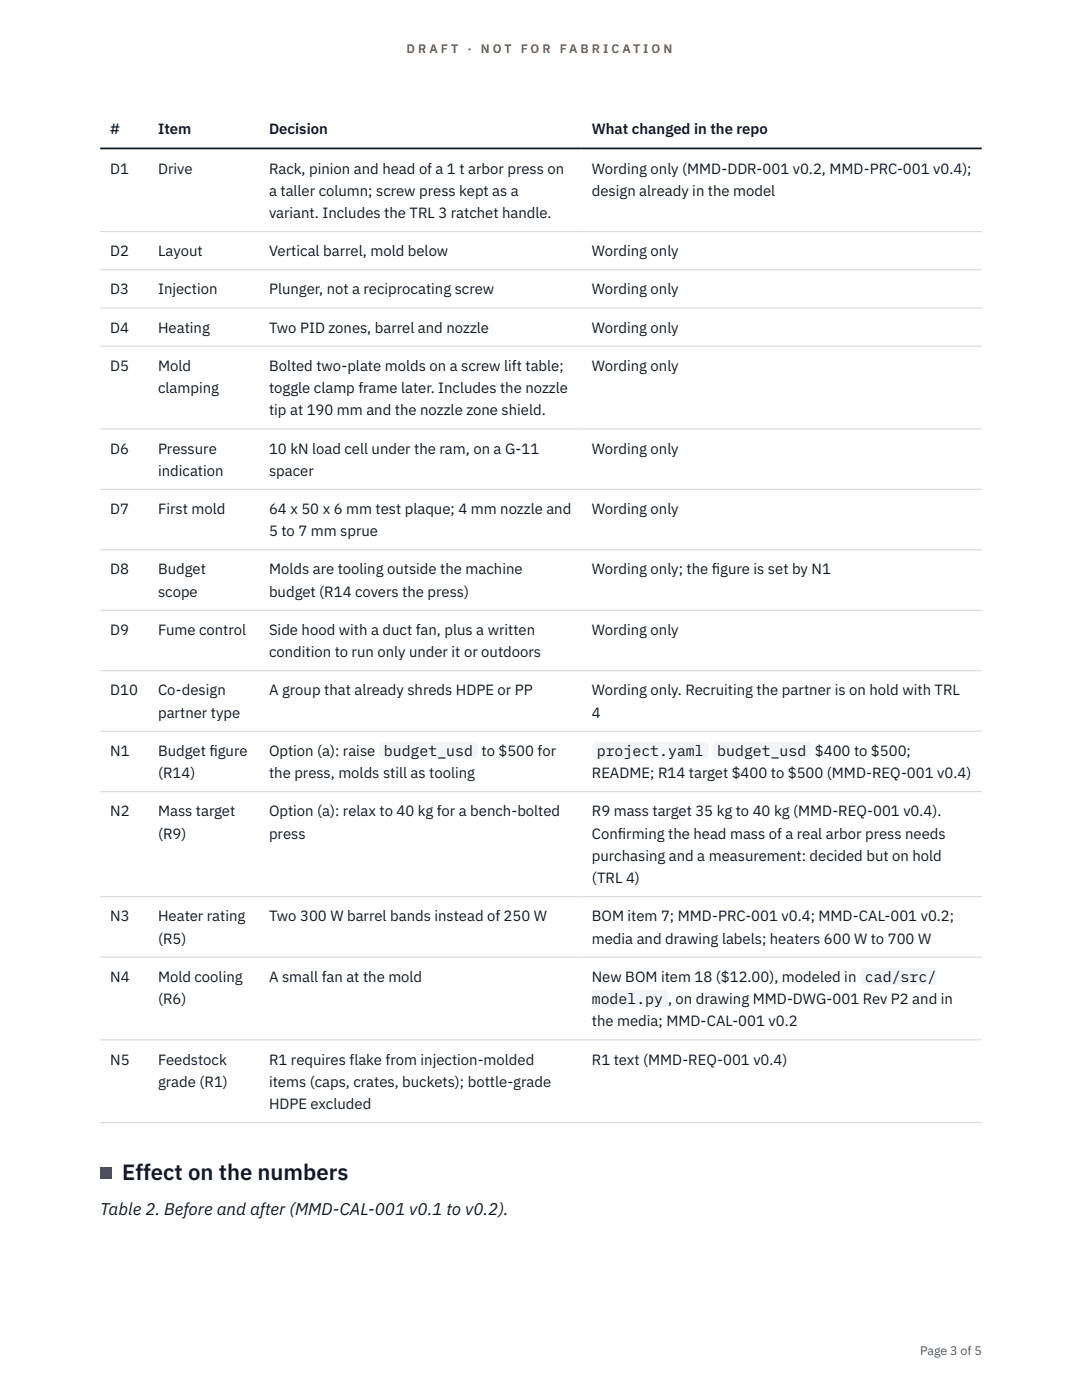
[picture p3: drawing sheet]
<svg xmlns="http://www.w3.org/2000/svg" width="216mm" height="279mm" viewBox="0 0 216 279" stroke-linecap="round" stroke-linejoin="round" font-family="sans-serif">
<defs><g id="words">
<text font-size="4.4" fill="#111827" x="24.4" y="235.5">Effect on the numbers</text>
<text font-size="3.4" fill="#111827" x="20" y="242.5">Table 2. Before and after (MMD-CAL-001 v0.1 to v0.2).</text>
<g font-size="3" fill="#111827">
<text x="22" y="26.8">#</text>
<text x="31.5" y="26.8">Item</text>
<text x="53.7" y="26.8">Decision</text>
<text x="118.1" y="26.8">What changed in the repo</text>
<text x="22" y="34.6">D1</text>
<text x="31.5" y="34.6">Drive</text>
<text x="53.7" y="34.6">Rack, pinion and head of a 1 t arbor press on</text>
<text x="118.1" y="34.6">Wording only (MMD-DDR-001 v0.2, MMD-PRC-001 v0.4);</text>
<text x="53.7" y="39.1">a taller column; screw press kept as a</text>
<text x="118.1" y="39.1">design already in the model</text>
<text x="53.7" y="43.5">variant. Includes the TRL 3 ratchet handle.</text>
<text x="22" y="51.1">D2</text>
<text x="31.5" y="51.1">Layout</text>
<text x="53.7" y="51.1">Vertical barrel, mold below</text>
<text x="118.1" y="51.1">Wording only</text>
<text x="22" y="58.8">D3</text>
<text x="31.5" y="58.8">Injection</text>
<text x="53.7" y="58.8">Plunger, not a reciprocating screw</text>
<text x="118.1" y="58.8">Wording only</text>
<text x="22" y="66.4">D4</text>
<text x="31.5" y="66.4">Heating</text>
<text x="53.7" y="66.4">Two PID zones, barrel and nozzle</text>
<text x="118.1" y="66.4">Wording only</text>
<text x="22" y="74">D5</text>
<text x="31.5" y="74">Mold</text>
<text x="53.7" y="74">Bolted two-plate molds on a screw lift table;</text>
<text x="118.1" y="74">Wording only</text>
<text x="31.5" y="78.5">clamping</text>
<text x="53.7" y="78.5">toggle clamp frame later. Includes the nozzle</text>
<text x="53.7" y="82.9">tip at 190 mm and the nozzle zone shield.</text>
<text x="22" y="90.5">D6</text>
<text x="31.5" y="90.5">Pressure</text>
<text x="31.5" y="95">indication</text>
<text x="53.7" y="90.5">10 kN load cell under the ram, on a G-11</text>
<text x="53.7" y="95">spacer</text>
<text x="118.1" y="90.5">Wording only</text>
<text x="22" y="102.6">D7</text>
<text x="31.5" y="102.6">First mold</text>
<text x="53.7" y="102.6">64 x 50 x 6 mm test plaque; 4 mm nozzle and</text>
<text x="53.7" y="107">5 to 7 mm sprue</text>
<text x="118.1" y="102.6">Wording only</text>
<text x="22" y="114.7">D8</text>
<text x="31.5" y="114.7">Budget</text>
<text x="31.5" y="119.1">scope</text>
<text x="53.7" y="114.7">Molds are tooling outside the machine</text>
<text x="53.7" y="119.1">budget (R14 covers the press)</text>
<text x="118.1" y="114.7">Wording only; the f</text>
<text x="142" y="114.7">igure is set by N1</text>
<text x="22" y="126.7">D9</text>
<text x="31.5" y="126.7">Fume control</text>
<text x="53.7" y="126.7">Side hood with a duct fan, plus a written</text>
<text x="53.7" y="131.2">condition to run only under it or outdoors</text>
<text x="118.1" y="126.7">Wording only</text>
<text x="22" y="138.8">D10</text>
<text x="31.5" y="138.8">Co-design</text>
<text x="31.5" y="143.2">partner type</text>
<text x="53.7" y="138.8">A group that already shreds HDPE or PP</text>
<text x="118.1" y="138.8">Wording only. Recruiting the partner is on hold with TRL</text>
<text x="118.1" y="143.2">4</text>
<text x="22" y="150.9">N1</text>
<text x="31.5" y="150.9">Budget f</text>
<text x="31.5" y="155.3">(R14)</text>
<text x="41.8" y="150.9">igure</text>
<text x="53.7" y="150.9">Option (a): raise</text>
<text x="53.7" y="155.3">the press, molds still as tooling</text>
<text x="76.6" y="150.9">budget_usd</text>
<text x="96.1" y="150.9">to $500 for</text>
<text x="118.1" y="155.3">README; R14 target $400 to $500 (MMD-REQ-001 v0.4)</text>
<text x="119.1" y="150.9">project.yaml</text>
<text x="143.1" y="150.9">budget_usd</text>
<text x="162.6" y="150.9">$400 to $500;</text>
<text x="22" y="162.9">N2</text>
<text x="31.5" y="162.9">Mass target</text>
<text x="31.5" y="167.4">(R9)</text>
<text x="53.7" y="162.9">Option (a): relax to 40 kg for a bench-bolted</text>
<text x="53.7" y="167.4">press</text>
<text x="118.1" y="162.9">R9 mass target 35 kg to 40 kg (MMD-REQ-001 v0.4).</text>
<text x="118.1" y="167.4">Conf</text>
<text x="123.3" y="167.4">irming the head mass of a real arbor press needs</text>
<text x="118.1" y="171.8">purchasing and a measurement: decided but on hold</text>
<text x="118.1" y="176.3">(TRL 4)</text>
<text x="22" y="183.9">N3</text>
<text x="31.5" y="183.9">Heater rating</text>
<text x="53.7" y="183.9">Two 300 W barrel bands instead of 250 W</text>
<text x="118.1" y="183.9">BOM item 7; MMD-PRC-001 v0.4; MMD-CAL-001 v0.2;</text>
<text x="31.5" y="188.3">(R5)</text>
<text x="118.1" y="188.3">media and drawing labels; heaters 600 W to 700 W</text>
<text x="22" y="195.9">N4</text>
<text x="31.5" y="195.9">Mold cooling</text>
<text x="53.7" y="195.9">A small fan at the mold</text>
<text x="118.1" y="195.9">New BOM item 18 ($12.00), modeled in</text>
<text x="172.6" y="195.9">cad/src/</text>
<text x="31.5" y="200.4">(R6)</text>
<text x="118.1" y="200.4">model.py</text>
<text x="133.3" y="200.4">, on drawing MMD-DWG-001 Rev P2 and in</text>
<text x="118.1" y="204.8">the media; MMD-CAL-001 v0.2</text>
<text x="22" y="212.5">N5</text>
<text x="31.5" y="212.5">Feedstock</text>
<text x="53.7" y="212.5">R1 requires flake from injection-molded</text>
<text x="118.1" y="212.5">R1 text (MMD-REQ-001 v0.4)</text>
<text x="31.5" y="216.9">grade (R1)</text>
<text x="53.7" y="216.9">items (caps, crates, buckets); bottle-grade</text>
<text x="53.7" y="221.3">HDPE excluded</text>
</g>
<g font-size="2.5" fill="#b45309">
<text x="81.1" y="10.5">D R A F T</text>
<text x="93.3" y="10.5">·</text>
<text x="95.9" y="10.5">N O T</text>
<text x="103.9" y="10.5">F O R</text>
<text x="111.7" y="10.5">F A B R I C A T I O N</text>
</g>
<text font-size="2.5" fill="#4b5563" x="183.6" y="270.3">Page 3 of 5</text>
</g></defs>
<g fill="none" stroke="#d1d5db" stroke-width=".2">
<path d="M20 46.2h175.9M20 53.8h175.9M20 61.5h175.9M20 69.1h175.9M20 85.6h175.9M20 97.7h175.9M20 109.7h175.9M20 121.8h175.9M20 133.9h175.9M20 145.9h175.9M20 158h175.9M20 179h175.9"/>
<path d="M20 191h175.9M20 207.5h175.9M20 224h175.9"/>
</g>
<path d="M20 29.6h175.9" fill="none" stroke="#111827" stroke-width=".35"/>
<g fill="#f3f4f6">
<path d="M75.6 148.1h19.8v3.3h-19.8z"/>
<path d="M118.1 148.1h23.3v3.3h-23.3z"/>
<path d="M142.1 148.1h19.8v3.3h-19.8z"/>
<path d="M171.6 193.1h15.2v3.4h-15.2z"/>
<path d="M118.1 197.6h15.2v3.4h-15.2z"/>
</g>
<path d="M20 232.9h2.2v2.2h-2.2z" fill="#0f766e"/>
<use href="#words"/>
</svg>
